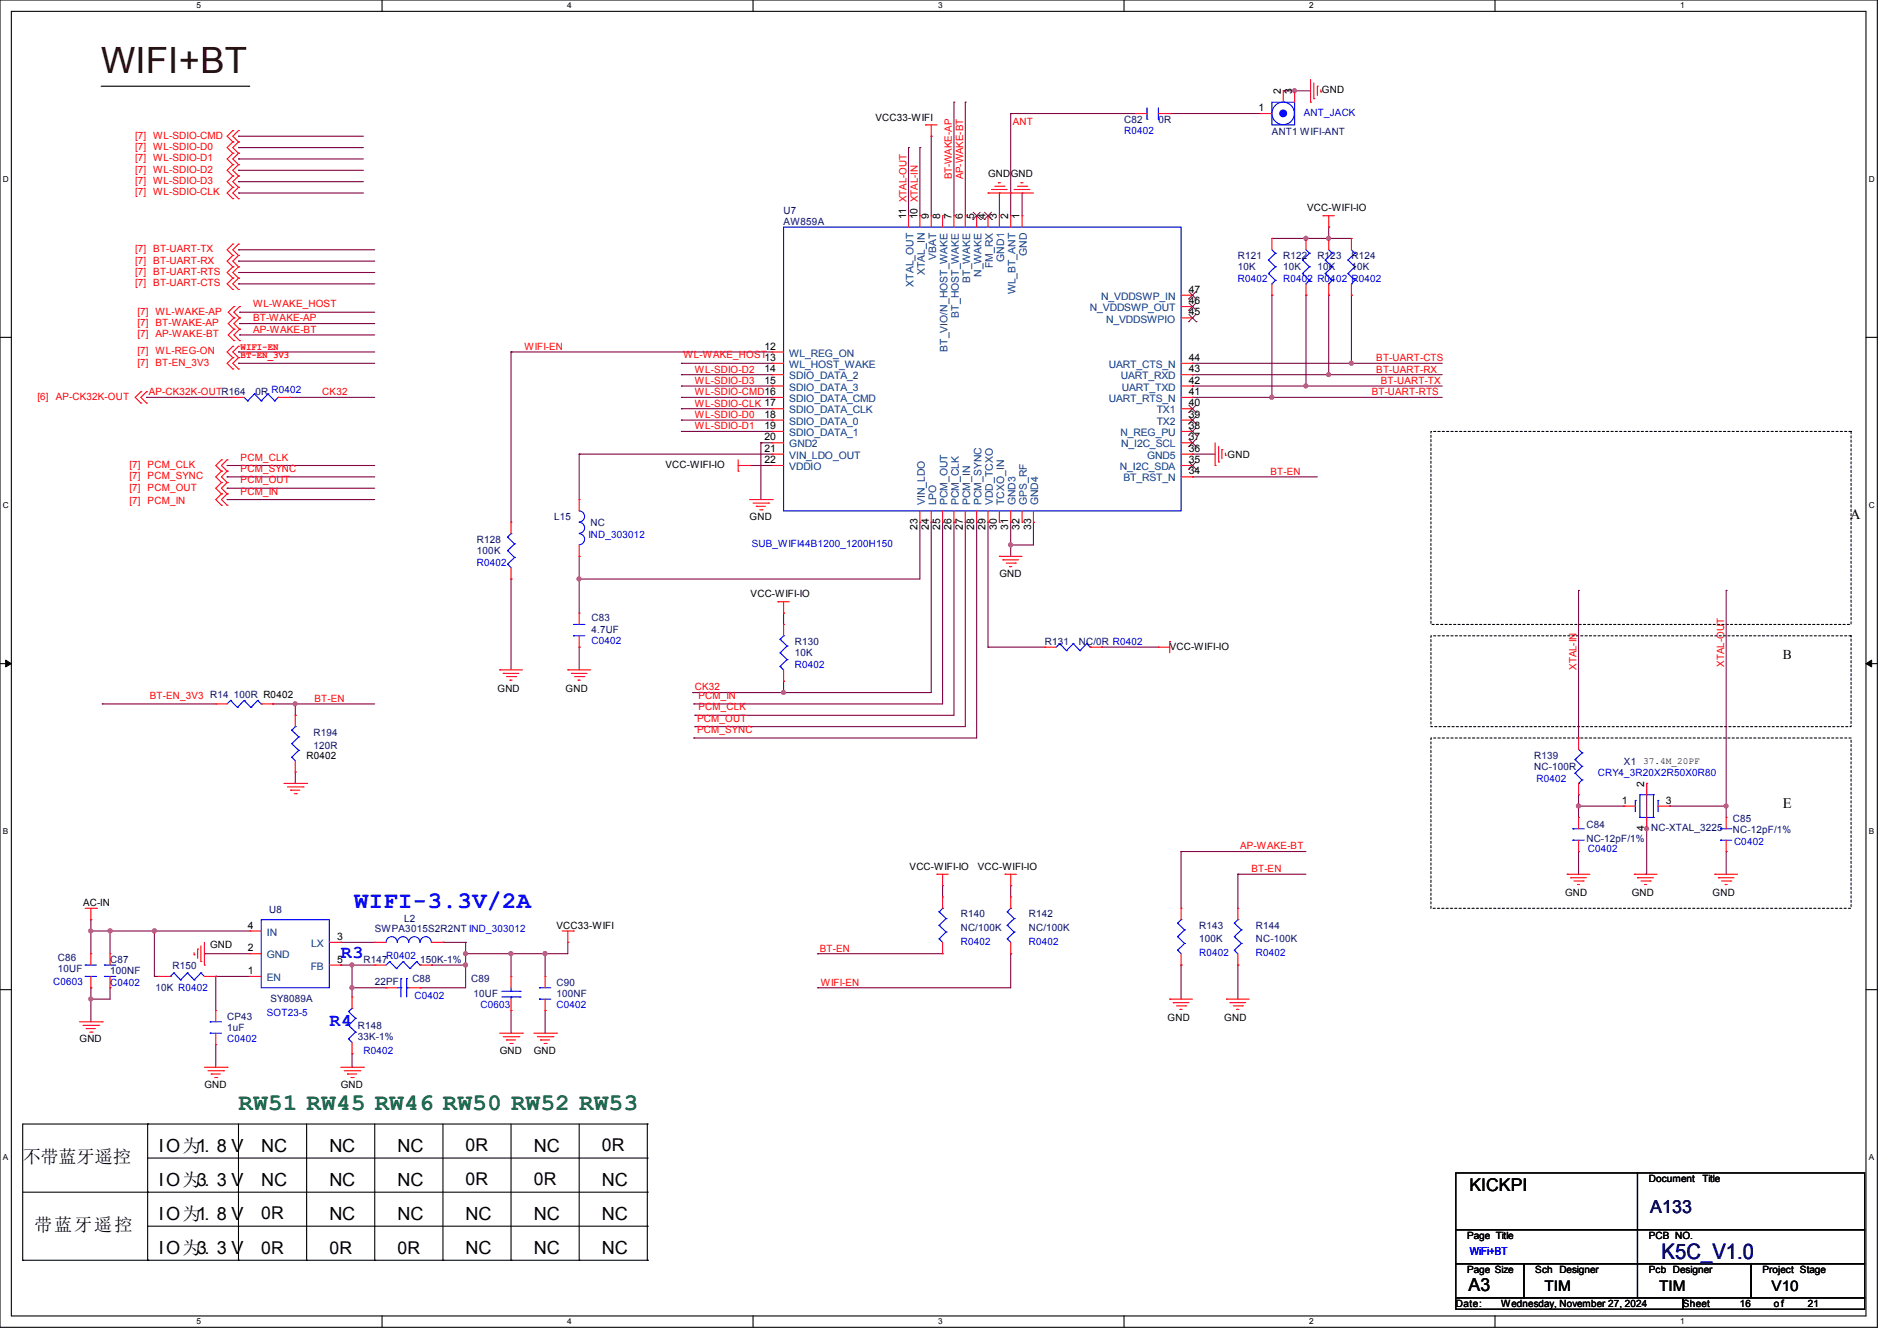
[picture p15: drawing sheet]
<svg xmlns="http://www.w3.org/2000/svg" width="297mm" height="210mm" viewBox="0 0 297 210" stroke-linecap="round" stroke-linejoin="round" font-family="sans-serif">
<defs><g id="words">
<text font-size="5.7" fill="#400000" x="15.8" y="11.5">WIFI+BT</text>
<text font-size="3.7" fill="#00f" x="55.5" y="142.2">WIFI-3.3V/2A</text>
<text font-size="3.7" fill="#008000" x="37.3" y="173.9">RW51 RW45 RW46 RW50 RW52 RW53</text>
<text font-size="3.3" fill="#0000a0" x="260.1" y="197.1">K5C_V1.0</text>
<g font-size="2.8" fill="#00f">
<text x="53.3" y="149.9">R3</text>
<text x="51.6" y="160.6">R4</text>
</g>
<g font-size="2.8">
<text x="3.6" y="182.1">不带蓝牙遥控</text>
<text x="24.9" y="185.7">IO为3. 3 V</text>
<text x="24.9" y="180.3">IO为1. 8 V</text>
<text x="40.9" y="185.7">NC</text>
<text x="40.9" y="180.3">NC</text>
<text x="51.6" y="180.3">NC</text>
<text x="51.6" y="185.7">NC</text>
<text x="62.2" y="185.7">NC</text>
<text x="62.2" y="180.3">NC</text>
<text x="72.9" y="185.6">0R</text>
<text x="72.9" y="180.3">0R</text>
<text x="83.6" y="185.6">0R</text>
<text x="83.6" y="180.3">NC</text>
<text x="94.2" y="180.3">0R</text>
<text x="94.2" y="185.7">NC</text>
<text x="24.9" y="191">IO为1. 8 V</text>
<text x="40.9" y="191">0R</text>
<text x="51.6" y="191">NC</text>
<text x="62.2" y="191">NC</text>
<text x="72.9" y="191">NC</text>
<text x="83.6" y="191">NC</text>
<text x="94.2" y="191">NC</text>
<text x="230.1" y="186.5">KICKPI</text>
<text x="5.3" y="192.8">带蓝牙遥控</text>
<text x="24.9" y="196.3">IO为3. 3 V</text>
<text x="40.9" y="196.3">0R</text>
<text x="51.6" y="196.3">0R</text>
<text x="62.2" y="196.3">0R</text>
<text x="72.9" y="196.3">NC</text>
<text x="83.6" y="196.3">NC</text>
<text x="94.2" y="196.3">NC</text>
<text x="229.9" y="202.2">A3</text>
</g>
<text font-size="2.8" fill="#000080" x="258.4" y="189.9">A133</text>
<g font-size="2.3">
<text x="279.1" y="126.5">E</text>
<text x="241.8" y="202.1">TIM</text>
<text x="259.8" y="202.1">TIM</text>
<text x="277.4" y="202.1">V10</text>
</g>
<text font-size="2.2" x="289.6" y="81.3">A</text>
<text font-size="2.1" x="279.1" y="103.3">B</text>
<text font-size="1.7" fill="#00f" x="230.1" y="196.5">WiFi+BT</text>
<g font-size="1.6">
<text x="197" y="17.4">1</text>
<text x="200.5" y="14.8" transform="rotate(-90 200.5 14.8)">2</text>
<text x="202.3" y="14.8" transform="rotate(-90 202.3 14.8)">3</text>
<text x="207" y="14.6">GND</text>
<text x="137.1" y="18.9">VCC33-WIFI</text>
<text x="154.7" y="27.8">GND</text>
<text x="158.2" y="27.8">GND</text>
<text x="141.9" y="34.3" transform="rotate(-90 141.9 34.3)">11 XTAL-OUT</text>
<text x="143.6" y="34.3" transform="rotate(-90 143.6 34.3)">10 XTAL-IN</text>
<text x="145.4" y="34.3" transform="rotate(-90 145.4 34.3)">9</text>
<text x="147.2" y="34.3" transform="rotate(-90 147.2 34.3)">8</text>
<text x="149" y="34.3" transform="rotate(-90 149 34.3)">7</text>
<text x="150.7" y="34.3" transform="rotate(-90 150.7 34.3)">6</text>
<text x="152.5" y="34.3" transform="rotate(-90 152.5 34.3)">5</text>
<text x="154.3" y="34.3" transform="rotate(-90 154.3 34.3)">4</text>
<text x="156.1" y="34.3" transform="rotate(-90 156.1 34.3)">3</text>
<text x="157.9" y="34.3" transform="rotate(-90 157.9 34.3)">2</text>
<text x="159.6" y="34.3" transform="rotate(-90 159.6 34.3)">1</text>
<text x="204.6" y="33.1">VCC-WIFI-IO</text>
<text x="186.1" y="47.6">46</text>
<text x="186.1" y="45.8">47</text>
<text x="186.1" y="49.4">45</text>
<text x="119.7" y="58.3">14</text>
<text x="119.7" y="54.7">12</text>
<text x="186.1" y="58.3">43</text>
<text x="186.1" y="56.5">44</text>
<text x="119.7" y="65.4">18</text>
<text x="119.7" y="60.1">15</text>
<text x="186.1" y="65.4">39</text>
<text x="186.1" y="63.6">40</text>
<text x="186.1" y="60.1">42</text>
<text x="186.1" y="61.8">41</text>
<text x="119.7" y="67.2">19</text>
<text x="119.7" y="69">20</text>
<text x="119.7" y="70.7">21</text>
<text x="186.1" y="69">37</text>
<text x="186.1" y="67.2">38</text>
<text x="186.1" y="70.7">36</text>
<text x="192.2" y="71.7">GND</text>
<text x="104.2" y="73.3">VCC-WIFI-IO</text>
<text x="119.7" y="72.5">22</text>
<text x="186.1" y="72.5">35</text>
<text x="186.1" y="74.3">34</text>
<text x="117.3" y="81.4">GND</text>
<text x="143.6" y="83" transform="rotate(-90 143.6 83)">23</text>
<text x="145.4" y="83" transform="rotate(-90 145.4 83)">24</text>
<text x="147.2" y="83" transform="rotate(-90 147.2 83)">25</text>
<text x="149" y="83" transform="rotate(-90 149 83)">26</text>
<text x="150.7" y="83" transform="rotate(-90 150.7 83)">27</text>
<text x="152.5" y="83" transform="rotate(-90 152.5 83)">28</text>
<text x="154.3" y="83" transform="rotate(-90 154.3 83)">29</text>
<text x="156.1" y="83" transform="rotate(-90 156.1 83)">30</text>
<text x="157.9" y="83" transform="rotate(-90 157.9 83)">31</text>
<text x="159.6" y="83" transform="rotate(-90 159.6 83)">32</text>
<text x="161.4" y="83" transform="rotate(-90 161.4 83)">33</text>
<text x="117.5" y="93.6">VCC-WIFI-IO</text>
<text x="156.5" y="90.3">GND</text>
<text x="183.1" y="101.7">VCC-WIFI-IO</text>
<text x="77.9" y="108.3">GND</text>
<text x="88.6" y="108.3">GND</text>
<text x="48" y="118.8">R0402</text>
<text x="253.9" y="125.9">1</text>
<text x="257.4" y="123.2" transform="rotate(-90 257.4 123.2)">2</text>
<text x="260.8" y="125.9">3</text>
<text x="257.4" y="130.1" transform="rotate(-90 257.4 130.1)">4</text>
<text x="142.4" y="136.2">VCC-WIFI-IO</text>
<text x="153.1" y="136.2">VCC-WIFI-IO</text>
<text x="13" y="141.9">AC-IN</text>
<text x="245" y="140.3">GND</text>
<text x="255.5" y="140.3">GND</text>
<text x="268.1" y="140.3">GND</text>
<text x="32.9" y="148.5">GND</text>
<text x="38.8" y="149">2</text>
<text x="38.8" y="145.4">4</text>
<text x="52.8" y="147.2">3</text>
<text x="87.1" y="145.5">VCC33-WIFI</text>
<text x="38.8" y="152.5">1</text>
<text x="52.8" y="150.7">5</text>
<text x="182.8" y="159.9">GND</text>
<text x="191.7" y="159.9">GND</text>
<text x="12.4" y="163.2">GND</text>
<text x="78.2" y="165">GND</text>
<text x="83.6" y="165">GND</text>
<text x="32" y="170.3">GND</text>
<text x="53.3" y="170.3">GND</text>
<text x="258.1" y="185.1">Document</text>
<text x="266.5" y="185.1">Title</text>
<text x="229.7" y="194">Page Title</text>
<text x="258.1" y="194">PCB NO.</text>
<text x="229.7" y="199.3">Page Size</text>
<text x="240.4" y="199.3">Sch Designer</text>
<text x="258.1" y="199.3">Pcb Designer</text>
<text x="275.9" y="199.3">Project Stage</text>
<text x="227.9" y="204.7">Date:</text>
<text x="235" y="204.7">Wednesday, November 27, 2024</text>
<text x="263.5" y="204.7">Sheet</text>
<text x="272.4" y="204.7">16</text>
<text x="277.7" y="204.7">o f</text>
<text x="283" y="204.7">21</text>
</g>
<g font-size="1.6" fill="#f00">
<text x="21.2" y="23.5">[7] WL-SDIO-D0</text>
<text x="21.2" y="21.7">[7] WL-SDIO-CMD</text>
<text x="158.6" y="19.6">ANT</text>
<text x="21.2" y="27.1">[7] WL-SDIO-D2</text>
<text x="21.2" y="25.3">[7] WL-SDIO-D1</text>
<text x="21.2" y="28.8">[7] WL-SDIO-D3</text>
<text x="149" y="28.1" transform="rotate(-90 149 28.1)">BT-WAKE-AP</text>
<text x="150.8" y="28.1" transform="rotate(-90 150.8 28.1)">AP-WAKE-BT</text>
<text x="21.2" y="30.6">[7] WL-SDIO-CLK</text>
<text x="21.2" y="41.3">[7] BT-UART-RX</text>
<text x="21.2" y="39.5">[7] BT-UART-TX</text>
<text x="21.2" y="43.1">[7] BT-UART-RTS</text>
<text x="21.2" y="44.8">[7] BT-UART-CTS</text>
<text x="21.5" y="52.8">[7] AP-WAKE-BT</text>
<text x="21.5" y="51.1">[7] BT-WAKE-AP</text>
<text x="21.5" y="49.3">[7] WL-WAKE-AP</text>
<text x="39.6" y="52.1">AP-WAKE-BT</text>
<text x="39.6" y="50.3">BT-WAKE-AP</text>
<text x="39.6" y="48.1">WL-WAKE_HOST</text>
<text x="21.5" y="55.5">[7]</text>
<text x="21.5" y="57.3">[7]</text>
<text x="24.3" y="55.5">WL-REG-ON</text>
<text x="24.3" y="57.3">BT-EN_3V3</text>
<text x="37.7" y="54.8">WIFI-EN</text>
<text x="37.7" y="56.1">BT-EN_3V3</text>
<text x="82.1" y="54.8">WIFI-EN</text>
<text x="107" y="56.1">WL-WAKE_HOST13</text>
<text x="108.8" y="58.3">WL-SDIO-D2</text>
<text x="215.5" y="58.3">BT-UART-RX</text>
<text x="215.5" y="56.6">BT-UART-CTS</text>
<text x="5.9" y="62.6">[6]</text>
<text x="8.7" y="62.6">AP-CK32K-OUT</text>
<text x="23.3" y="61.9">AP-CK32K-OUTR164</text>
<text x="50.5" y="61.9">CK32</text>
<text x="108.8" y="63.7">WL-SDIO-CLK 17</text>
<text x="108.8" y="65.4">WL-SDIO-D0</text>
<text x="108.8" y="60.1">WL-SDIO-D3</text>
<text x="108.8" y="61.9">WL-SDIO-CMD16</text>
<text x="214.8" y="61.9">BT-UART-RTS</text>
<text x="216.2" y="60.1">BT-UART-TX</text>
<text x="108.8" y="67.2">WL-SDIO-D1</text>
<text x="20.3" y="73.3">[7]</text>
<text x="20.3" y="75.1">[7]</text>
<text x="20.3" y="76.8">[7]</text>
<text x="23.1" y="73.3">PCM_CLK</text>
<text x="23.1" y="75.1">PCM_SYNC</text>
<text x="23.1" y="76.8">PCM_OUT</text>
<text x="37.7" y="72.1">PCM_CLK</text>
<text x="37.7" y="73.9">PCM_SYNC</text>
<text x="37.7" y="75.7">PCM_OUT</text>
<text x="37.7" y="77.5">PCM_IN</text>
<text x="198.9" y="74.3">BT-EN</text>
<text x="20.3" y="79">[7]</text>
<text x="23.1" y="79">PCM_IN</text>
<text x="269.9" y="97.8" transform="rotate(-90 269.9 97.8)">T</text>
<text x="246.8" y="104.9" transform="rotate(-90 246.8 104.9)">XTAL-IN</text>
<text x="269.9" y="104.4" transform="rotate(-90 269.9 104.4)">XTAL-OU</text>
<text x="23.5" y="109.5">BT-EN_3V3 R14</text>
<text x="49.2" y="109.9">BT-EN</text>
<text x="108.8" y="108.1">CK32</text>
<text x="109.1" y="113">PCM_OUT</text>
<text x="109.3" y="109.5">PCM_IN</text>
<text x="109.3" y="111.3">PCM_CLK</text>
<text x="109.1" y="114.8">PCM_SYNC</text>
<text x="194.1" y="133">AP-WAKE-BT</text>
<text x="195.9" y="136.6">BT-EN</text>
<text x="128.4" y="149">BT-EN</text>
<text x="128.5" y="154.3">WIFI-EN</text>
</g>
<g font-size="1.6" fill="#000080">
<text x="176" y="19.2">C82</text>
<text x="181.4" y="19.2">0R</text>
<text x="199.1" y="21.2">ANT1 WIFI-ANT</text>
<text x="122.7" y="33.4">U7</text>
<text x="122.7" y="35.2">AW859A</text>
<text x="193.8" y="40.6">R121</text>
<text x="200.9" y="40.6">R122</text>
<text x="206.2" y="40.6">R123</text>
<text x="211.6" y="40.6">R124</text>
<text x="193.8" y="42.3">10K</text>
<text x="200.9" y="42.3">10K</text>
<text x="206.2" y="42.3">10K</text>
<text x="211.6" y="42.3">10K</text>
<text x="40" y="61.9">0R R0402</text>
<text x="86.8" y="81.4">L15</text>
<text x="92.5" y="82.3">NC</text>
<text x="74.7" y="85">R128</text>
<text x="74.7" y="86.8">100K</text>
<text x="92.6" y="97.3">C83</text>
<text x="92.6" y="99.1">4.7UF</text>
<text x="124.5" y="101">R130</text>
<text x="163.6" y="101">R131</text>
<text x="168.9" y="101">NC/0R R0402</text>
<text x="124.5" y="102.8">10K</text>
<text x="36.6" y="109.3">100R R0402</text>
<text x="49.1" y="115.2">R194</text>
<text x="49.1" y="117.3">120R</text>
<text x="240.2" y="118.8">R139</text>
<text x="254.3" y="119.8">X1</text>
<text x="240.2" y="120.6">NC-100R</text>
<text x="248.4" y="129.6">C84</text>
<text x="248.4" y="131.8">NC-12pF/1%</text>
<text x="258.5" y="130.2">NC-XTAL_3225</text>
<text x="271.3" y="128.7">C85</text>
<text x="271.3" y="130.5">NC-12pF/1%</text>
<text x="42.1" y="143">U8</text>
<text x="150.4" y="143.7">R140</text>
<text x="161.1" y="143.7">R142</text>
<text x="58.7" y="146">SWPA3015S2R2NT IND_303012</text>
<text x="63.3" y="144.4">L2</text>
<text x="150.4" y="145.8">NC/100K</text>
<text x="161.1" y="145.8">NC/100K</text>
<text x="187.7" y="145.5">R143</text>
<text x="187.7" y="147.6">100K</text>
<text x="196.6" y="145.5">R144</text>
<text x="196.6" y="147.6">NC-100K</text>
<text x="9.1" y="150.5">C86</text>
<text x="9.1" y="152.2">10UF</text>
<text x="17.2" y="150.8">C87</text>
<text x="17.2" y="152.6">100NF</text>
<text x="24.3" y="155.2">10K R0402</text>
<text x="27" y="151.7">R150</text>
<text x="56.9" y="150.8">R147</text>
<text x="58.7" y="154.2">22PF</text>
<text x="64.6" y="153.8">C88</text>
<text x="65.8" y="150.8">150K-1%</text>
<text x="73.8" y="153.8">C89</text>
<text x="87.1" y="154.3">C90</text>
<text x="35.6" y="159.7">CP43</text>
<text x="35.6" y="161.5">1uF</text>
<text x="42.3" y="156.8">SY8089A</text>
<text x="56" y="161.1">R148</text>
<text x="74.1" y="156.1">10UF</text>
<text x="87.1" y="156.1">100NF</text>
<text x="56" y="162.9">33K-1%</text>
</g>
<g font-size="1.6" fill="#00f">
<text x="176" y="21">R0402</text>
<text x="204.1" y="18.2">ANT_JACK</text>
<text x="193.8" y="44.1">R0402</text>
<text x="200.9" y="44.1">R0402 R0402 R0402</text>
<text x="74.7" y="88.6">R0402</text>
<text x="92.1" y="84.3">IND_303012</text>
<text x="117.7" y="85.7">SUB_WIFI44B1200_1200H150</text>
<text x="92.6" y="100.8">C0402</text>
<text x="124.5" y="104.6">R0402</text>
<text x="240.6" y="122.5">R0402</text>
<text x="250.1" y="121.5">CRY4_3R20X2R50X0R80</text>
<text x="248.6" y="133.3">C0402</text>
<text x="271.5" y="132.3">C0402</text>
<text x="150.4" y="148">R0402</text>
<text x="161.1" y="148">R0402</text>
<text x="187.7" y="149.7">R0402</text>
<text x="196.6" y="149.7">R0402</text>
<text x="8.3" y="154.2">C0603</text>
<text x="17.2" y="154.3">C0402</text>
<text x="60.5" y="150.2">R0402</text>
<text x="41.8" y="159.1">SOT23-5</text>
<text x="64.9" y="156.5">C0402</text>
<text x="75.2" y="157.9">C0603</text>
<text x="87.1" y="157.9">C0402</text>
<text x="35.6" y="163.2">C0402</text>
<text x="56.9" y="165">R0402</text>
</g>
<g font-size="1.6" fill="#004080">
<text x="146.6" y="40.8" transform="rotate(-90 146.6 40.8)">VBAT</text>
<text x="155.4" y="42" transform="rotate(-90 155.4 42)">FM_RX</text>
<text x="157.2" y="41" transform="rotate(-90 157.2 41)">GND1</text>
<text x="160.8" y="40.1" transform="rotate(-90 160.8 40.1)">GND</text>
<text x="143" y="44.9" transform="rotate(-90 143 44.9)">XTAL_OUT</text>
<text x="144.8" y="43.1" transform="rotate(-90 144.8 43.1)">XTAL_IN</text>
<text x="151.9" y="44.3" transform="rotate(-90 151.9 44.3)">BT_WAKE</text>
<text x="153.7" y="43.3" transform="rotate(-90 153.7 43.3)">N_WAKE</text>
<text x="159" y="46.1" transform="rotate(-90 159 46.1)">WL_BT_ANT</text>
<text x="172.4" y="46.9">N_VDDSWP_IN</text>
<text x="150.1" y="49.7" transform="rotate(-90 150.1 49.7)">BT_HOST_WAKE</text>
<text x="170.6" y="48.7">N_VDDSWP_OUT</text>
<text x="173.2" y="50.5">N_VDDSWPIO</text>
<text x="123.6" y="57.6">WL_HOST_WAKE</text>
<text x="123.6" y="59.4">SDIO_DATA_2</text>
<text x="123.6" y="55.8">WL_REG_ON</text>
<text x="148.3" y="55.1" transform="rotate(-90 148.3 55.1)">BT_VIO/N_HOST_WAKE</text>
<text x="173.6" y="57.6">UART_CTS_N</text>
<text x="175.5" y="59.4">UART_RXD</text>
<text x="123.6" y="64.7">SDIO_DATA_CLK</text>
<text x="123.6" y="62.9">SDIO_DATA_CMD</text>
<text x="123.6" y="61.2">SDIO_DATA_3</text>
<text x="173.6" y="62.9">UART_RTS_N</text>
<text x="175.6" y="61.2">UART_TXD</text>
<text x="181.1" y="64.7">TX1</text>
<text x="123.6" y="66.5">SDIO_DATA_0</text>
<text x="123.6" y="68.3">SDIO_DATA_1</text>
<text x="123.6" y="70.1">GND2</text>
<text x="123.6" y="71.8">VIN_LDO_OUT</text>
<text x="175.4" y="68.3">N_REG_PU</text>
<text x="175.5" y="70.1">N_I2C_SCL</text>
<text x="179.6" y="71.8">GND5</text>
<text x="181.1" y="66.5">TX2</text>
<text x="123.6" y="73.6">VDDIO</text>
<text x="175.3" y="73.6">N_I2C_SDA</text>
<text x="175.9" y="75.4">BT_RST_N</text>
<text x="144.8" y="79.1" transform="rotate(-90 144.8 79.1)">VIN_LDO</text>
<text x="146.6" y="79.1" transform="rotate(-90 146.6 79.1)">LPO</text>
<text x="148.3" y="79.1" transform="rotate(-90 148.3 79.1)">PCM_OUT</text>
<text x="150.1" y="79.1" transform="rotate(-90 150.1 79.1)">PCM_CLK</text>
<text x="151.9" y="79.1" transform="rotate(-90 151.9 79.1)">PCM_IN</text>
<text x="153.7" y="79.1" transform="rotate(-90 153.7 79.1)">PCM_SYNC</text>
<text x="155.4" y="79.1" transform="rotate(-90 155.4 79.1)">VDD_TCXO</text>
<text x="157.2" y="79.1" transform="rotate(-90 157.2 79.1)">TCXO_IN</text>
<text x="159" y="79.1" transform="rotate(-90 159 79.1)">GND3</text>
<text x="160.8" y="79.1" transform="rotate(-90 160.8 79.1)">GPS_RF</text>
<text x="162.6" y="79.1" transform="rotate(-90 162.6 79.1)">GND4</text>
<text x="41.8" y="146.5">IN</text>
<text x="48.7" y="148.3">LX</text>
<text x="41.8" y="153.6">EN</text>
<text x="41.8" y="150.1">GND</text>
<text x="48.6" y="151.8">FB</text>
</g>
<text font-size="1.5" x="257.3" y="119.6">37.4M_20PF</text>
<g font-size="1.3">
<text x="30.8" y="1.3">5</text>
<text x="88.8" y="1.3">4</text>
<text x="146.9" y="1.3">3</text>
<text x="205" y="1.3">2</text>
<text x="263.1" y="1.3">1</text>
<text x=".5" y="28.4">D</text>
<text x="292.6" y="28.4">D</text>
<text x=".5" y="79.5">C</text>
<text x="292.6" y="79.5">C</text>
<text x=".5" y="130.6">B</text>
<text x="292.6" y="130.6">B</text>
<text x=".5" y="181.7">A</text>
<text x="292.6" y="181.7">A</text>
<text x="30.8" y="207.4">5</text>
<text x="88.8" y="207.4">4</text>
<text x="146.9" y="207.4">3</text>
<text x="205" y="207.4">2</text>
<text x="263.1" y="207.4">1</text>
</g>
</g></defs>
<g fill="none" stroke="#000" stroke-width=".17">
<path d="M0 0h293.9v207.9h-293.9zM1.8 1.8h290.3v204.3h-290.3zM15.8 13.5h23.1M38.9 13.5h.1M59.8 0v1.8M117.9 0v1.8M176 0v1.8M234.1 0v1.8M0 52.8h1.8M292.1 52.8h1.8M0 103.9h1.8M292.1 103.9h1.8"/>
<path d="M0 155h1.8M292.1 155h1.8M23.1 176h.1M23.1 176v21.4M37.3 176v21.4M48 176v21.4M58.7 176v21.4M69.3 176v21.4M80 176v21.4M90.7 176v21.4M101.3 176h.1M101.3 176h-97.7v21.4"/>
<path d="M101.3 176v21.4M3.6 197.4h.1M3.6 186.7h97.7M3.6 197.4h97.7M23.1 197.4h.1M23.1 186.7h.1M23.1 192h78.2M23.1 181.4h78.2M37.3 197.4h.1M48 197.4h.1M58.7 197.4h.1M69.3 197.4h.1"/>
<path d="M80 197.4h.1M90.7 197.4h.1M101.3 192h.1M101.3 197.4h.1M101.3 181.4h.1M101.3 186.7h.1M59.8 206.1v1.8M117.9 206.1v1.8M176 206.1v1.8M234.1 206.1v1.8"/>
</g>
<path d="M.9 103.4l.9 .5-.9 .5zM292.1 103.9l.9-.5v1z" fill="#000"/>
<path d="M.9 103.4l.9 .5-.9 .5zM292.1 103.9l.9-.5v1z" fill="none" stroke="#000" stroke-width=".16"/>
<path d="M224 67.6h65.8v30.2h-65.8zM224 99.6h65.8v14.2h-65.8zM224 115.6h65.8v26.6h-65.8z" fill="none" stroke="#000" stroke-width=".17" stroke-dasharray=".3 .3"/>
<g fill="none" stroke="#800040" stroke-width=".17">
<path d="M200.9 14.2h.1M200.9 14.2h1.8M186.7 74.7h.1M186.7 74.7h19.5M55.1 151.1h.1M55.1 151.1h3.6M69.3 147.6h.1M69.3 147.6h3.6M80 149.4h.1M80 158.2h.1M80 149.4v3.5M80 158.2v3.6"/>
<path d="M85.3 158.2h.1M85.3 149.4h.1M85.3 158.2v3.6M85.3 149.4h3.6"/>
</g>
<circle cx="55.1" cy="151.1" r=".32" fill="#f0f"/>
<circle cx="55.1" cy="151.1" r=".32" fill="none" stroke="#f0f" stroke-width=".17"/>
<path d="M67.6 151.1h.1M67.6 151.1h5.3M72.9 147.6h.1M72.9 147.6v1.8M80 149.4h.1M80 149.4h5.3M55.1 165h.1M55.1 165v2.1" fill="none" stroke="#800040" stroke-width=".17"/>
<circle cx="85.3" cy="149.3" r=".32" fill="#f0f"/>
<circle cx="85.3" cy="149.3" r=".32" fill="none" stroke="#f0f" stroke-width=".17"/>
<path d="M37.3 55.1h.1M37.3 55.1h21.4M53.3 151.1h.1M53.3 151.1h1.8M55.1 154.7h.1M55.1 154.7h5.4" fill="none" stroke="#800040" stroke-width=".17"/>
<circle cx="55.1" cy="154.7" r=".32" fill="#f0f"/>
<circle cx="55.1" cy="154.7" r=".32" fill="none" stroke="#f0f" stroke-width=".17"/>
<path d="M14.2 156.5h.1M14.2 156.5v3.5M65.8 154.7h.1M72.9 151.1h.1M72.9 151.1v3.6h-7.1" fill="none" stroke="#800040" stroke-width=".17"/>
<circle cx="14.2" cy="156.4" r=".32" fill="#f0f"/>
<circle cx="14.2" cy="156.4" r=".32" fill="none" stroke="#f0f" stroke-width=".17"/>
<g fill="none" stroke="#800040" stroke-width=".17">
<path d="M158.2 81.8h.1M158.2 81.8v3.5M270.3 92.5h.1M270.3 92.5v33.7M14.2 145.8h.1M14.2 154.7h.1M14.2 145.8v3.6M14.2 154.7v1.8M17.2 154.7h.1M17.2 154.7v1.8M32 149.4h.1M32 149.4h7.1"/>
<path d="M53.3 147.6h.1M53.3 147.6h5.4"/>
</g>
<circle cx="270.2" cy="126.2" r=".32" fill="#f0f"/>
<circle cx="270.2" cy="126.2" r=".32" fill="none" stroke="#f0f" stroke-width=".17"/>
<g fill="none" stroke="#800040" stroke-width=".17">
<path d="M247.1 92.5h.1M247.1 92.5v23.1M247.1 133.3h.1M247.1 126.2h.1M247.1 124.5h.1M247.1 124.5v3.5M247.1 133.3v3.6M247.1 126.2h7.2M257.6 136.9h.1M257.6 136.9h.2M261.4 126.2h.1M261.4 126.2h8.9"/>
<path d="M270.3 126.2h.1M270.3 133.3h.1M270.3 126.2v1.8M270.3 133.3v3.6"/>
</g>
<circle cx="247.1" cy="126.2" r=".32" fill="#f0f"/>
<circle cx="247.1" cy="126.2" r=".32" fill="none" stroke="#f0f" stroke-width=".17"/>
<g fill="none" stroke="#800040" stroke-width=".17">
<path d="M142.2 23.1h.1M142.2 23.1v10.7M144 23.1h.1M144 23.1v10.7M80 55.1h.1M80 55.1v26.7M90.7 71.1h.1M90.7 71.1v7.1M90.7 71.1h30.2M117.3 72.9h.1M117.3 72.9h3.6M80 90.7h.1"/>
<path d="M80 90.7v14.2M90.7 90.7h.1M90.7 90.7v5.3M122.7 96h.1M122.7 96v1.8M145.8 81.8h.1M145.8 81.8v26.7M154.7 81.8h.1M154.7 81.8v19.5M90.7 101.3h.1M90.7 101.3v3.6M108.5 108.5h.1"/>
<path d="M122.7 106.7h.1M122.7 106.7v1.8h-14.2M154.7 101.3h.1M154.7 101.3h8.9M172.5 101.3h.1M172.5 101.3h8.9M147.6 138.7h.1M147.6 138.7v1.8M158.2 138.7h.1M158.2 138.7v1.8M128 149.4h.1M128 154.7h.1"/>
<path d="M128 149.4h19.6M158.2 149.4h.1M158.2 149.4v5.3h-30.2"/>
</g>
<circle cx="122.7" cy="108.4" r=".32" fill="#f0f"/>
<circle cx="122.7" cy="108.4" r=".32" fill="none" stroke="#f0f" stroke-width=".17"/>
<path d="M158.2 17.8h.1M158.2 17.8h19.6M80 55.1h.1M80 55.1h40.9M90.7 90.7h.1M144 81.8h.1M144 81.8v8.9h-53.3M122.7 108.5h.1M122.7 108.5h23.1" fill="none" stroke="#800040" stroke-width=".17"/>
<circle cx="90.7" cy="90.7" r=".32" fill="#f0f"/>
<circle cx="90.7" cy="90.7" r=".32" fill="none" stroke="#f0f" stroke-width=".17"/>
<g fill="none" stroke="#800040" stroke-width=".17">
<path d="M183.1 17.8h.1M183.1 17.8h14.3M204.5 60.5h.1M204.5 60.5h21.3M90.7 87.1h.1M90.7 87.1v3.6M184.9 133.3h.1M184.9 133.3v8.9M184.9 133.3h19.6M193.8 136.9h.1M193.8 136.9v5.3M193.8 136.9h10.7"/>
<path d="M184.9 151.1h.1M184.9 151.1v5.4M193.8 151.1h.1M193.8 151.1v5.4"/>
</g>
<circle cx="204.4" cy="60.4" r=".32" fill="#f0f"/>
<circle cx="204.4" cy="60.4" r=".32" fill="none" stroke="#f0f" stroke-width=".17"/>
<path d="M208 58.7h.1M208 58.7h17.8" fill="none" stroke="#800040" stroke-width=".17"/>
<circle cx="208" cy="58.7" r=".32" fill="#f0f"/>
<circle cx="208" cy="58.7" r=".32" fill="none" stroke="#f0f" stroke-width=".17"/>
<path d="M211.6 56.9h.1M211.6 56.9h14.2M199.1 62.2h.1M199.1 62.2h26.7" fill="none" stroke="#800040" stroke-width=".17"/>
<circle cx="199.1" cy="62.2" r=".32" fill="#f0f"/>
<circle cx="199.1" cy="62.2" r=".32" fill="none" stroke="#f0f" stroke-width=".17"/>
<path d="M199.1 37.3h.1M199.1 37.3h5.4M186.7 71.1h.1M186.7 71.1h3.5" fill="none" stroke="#800040" stroke-width=".17"/>
<circle cx="204.4" cy="37.3" r=".32" fill="#f0f"/>
<circle cx="204.4" cy="37.3" r=".32" fill="none" stroke="#f0f" stroke-width=".17"/>
<path d="M199.1 46.2h.1M199.1 46.2v16h-12.4M204.5 46.2h.1M204.5 46.2v14.3h-17.8M208 46.2h.1M208 46.2v12.5M211.6 46.2h.1M211.6 46.2v10.7M186.7 60.5h.1M186.7 62.2h.1" fill="none" stroke="#800040" stroke-width=".17"/>
<circle cx="211.6" cy="56.9" r=".32" fill="#f0f"/>
<circle cx="211.6" cy="56.9" r=".32" fill="none" stroke="#f0f" stroke-width=".17"/>
<path d="M208 37.3h.1M208 37.3h3.6M186.7 56.9h.1M186.7 58.7h.1M186.7 56.9h24.9M186.7 58.7h21.3" fill="none" stroke="#800040" stroke-width=".17"/>
<circle cx="208" cy="37.3" r=".32" fill="#f0f"/>
<circle cx="208" cy="37.3" r=".32" fill="none" stroke="#f0f" stroke-width=".17"/>
<g fill="none" stroke="#800040" stroke-width=".17">
<path d="M149.4 16h.1M149.4 16v17.8M151.1 16h.1M151.1 16v17.8M158.2 17.8h.1M158.2 17.8v16M202.7 14.2h.1M202.7 14.2h2.5M145.8 21.3h.1M145.8 21.3v12.5M156.5 30.2h.1M156.5 30.2v3.6"/>
<path d="M160 30.2h.1M160 30.2v3.6M204.5 37.3h.1M208 35.6h.1M208 35.6v1.7h-3.5M106.7 58.7h.1M106.7 56.9h.1M106.7 58.7h14.2M106.7 56.9h14.2M106.7 64h.1M106.7 65.8h.1M106.7 60.5h.1"/>
<path d="M106.7 67.6h.1M106.7 62.2h.1M106.7 64h14.2M106.7 65.8h14.2M106.7 60.5h14.2M106.7 67.6h14.2M106.7 62.2h14.2M119.1 69.3h.1M119.1 69.3h1.8M119.1 69.3v8.9M257.8 122.7h.1M257.8 122.7v7.1"/>
</g>
<circle cx="202.7" cy="14.2" r=".32" fill="#f0f"/>
<circle cx="202.7" cy="14.2" r=".32" fill="none" stroke="#f0f" stroke-width=".17"/>
<path d="M158.2 85.3h.1M158.2 85.3v1.8" fill="none" stroke="#800040" stroke-width=".17"/>
<circle cx="158.2" cy="85.3" r=".32" fill="#f0f"/>
<circle cx="158.2" cy="85.3" r=".32" fill="none" stroke="#f0f" stroke-width=".17"/>
<g fill="none" stroke="#800040" stroke-width=".17">
<path d="M37.3 39.1h.1M37.3 30.2h.1M37.3 21.3h.1M37.3 23.1h.1M37.3 24.9h.1M37.3 26.7h.1M37.3 28.4h.1M37.3 39.1h21.4M37.3 30.2h19.6M37.3 21.3h19.6M37.3 23.1h19.6M37.3 24.9h19.6"/>
<path d="M37.3 26.7h19.6M37.3 28.4h19.6M37.3 44.4h.1M37.3 42.7h.1M37.3 40.9h.1M37.3 44.4h21.4M37.3 42.7h21.4M37.3 40.9h21.4M37.5 52.5h.1M37.5 50.7h.1M37.5 48.9h.1M37.5 52.5h21.2"/>
<path d="M37.5 50.7h21.2M37.5 48.9h21.2M158.2 85.3h.1M161.8 81.8h.1M161.8 81.8v3.5h-3.6M14.2 156.5h.1M14.2 156.5h3M17.2 145.8h.1M17.2 145.8v3.6M17.2 145.8h7M55.1 151.1h.1M55.1 151.1v3.6"/>
</g>
<circle cx="17.2" cy="145.8" r=".33" fill="#f0f"/>
<circle cx="17.2" cy="145.8" r=".33" fill="none" stroke="#f0f" stroke-width=".17"/>
<path d="M55.1 154.7h.1M55.1 154.7v1.4M72.9 149.4h.1M72.9 149.4h7.1M85.3 149.4h.1M85.3 149.4v3.5M88.9 147.6h.1M88.9 147.6v1.8" fill="none" stroke="#800040" stroke-width=".17"/>
<circle cx="80" cy="149.3" r=".32" fill="#f0f"/>
<circle cx="80" cy="149.3" r=".32" fill="none" stroke="#f0f" stroke-width=".17"/>
<circle cx="72.9" cy="149.3" r=".32" fill="#f0f"/>
<circle cx="72.9" cy="149.3" r=".32" fill="none" stroke="#f0f" stroke-width=".17"/>
<path d="M72.9 149.4h.1M72.9 149.4v1.7" fill="none" stroke="#800040" stroke-width=".17"/>
<circle cx="72.9" cy="151.1" r=".32" fill="#f0f"/>
<circle cx="72.9" cy="151.1" r=".32" fill="none" stroke="#f0f" stroke-width=".17"/>
<path d="M257.8 129.8h.1M257.8 129.8v7.1M33.8 152.9h.1M33.8 152.9v5.3M33.8 152.9h5.3M33.8 163.6h.1M33.8 163.6v3.5" fill="none" stroke="#800040" stroke-width=".17"/>
<circle cx="257.8" cy="129.8" r=".32" fill="#f0f"/>
<circle cx="257.8" cy="129.8" r=".32" fill="none" stroke="#f0f" stroke-width=".17"/>
<path d="M22.9 62.2h.1M22.9 62.2h13.5M45.3 62.2h.1M45.3 62.2h13.4M24.2 145.8h.1M24.2 145.8v7.1M24.2 145.8h14.9" fill="none" stroke="#800040" stroke-width=".17"/>
<circle cx="24.2" cy="145.8" r=".33" fill="#f0f"/>
<circle cx="24.2" cy="145.8" r=".33" fill="none" stroke="#f0f" stroke-width=".17"/>
<g fill="none" stroke="#800040" stroke-width=".17">
<path d="M37.3 56.9h.1M37.3 56.9h21.4M35.6 72.9h.1M35.6 74.7h.1M35.6 76.5h.1M35.6 78.2h.1M35.6 72.9h23.1M35.6 74.7h23.1M35.6 76.5h23.1M35.6 78.2h23.1M147.6 81.8h.1M147.6 81.8v28.4h-39"/>
<path d="M149.4 81.8h.1M149.4 81.8v30.2h-40.6M151.1 81.8h.1M151.1 81.8v32h-42.3M152.9 81.8h.1M152.9 81.8v33.8h-44.3M16 110.2h.1M16 110.2h17.8M42.7 110.2h.1M42.7 110.2h16M46.2 110.2h.1M108.6 110.2h.1"/>
<path d="M108.6 115.6h.1M108.8 112h.1M108.8 113.8h.1M46.2 120.9h.1M46.2 120.9v1.8M24.2 152.9h.1M24.2 152.9h.7"/>
</g>
<circle cx="46.2" cy="110.2" r=".32" fill="#f0f"/>
<circle cx="46.2" cy="110.2" r=".32" fill="none" stroke="#f0f" stroke-width=".17"/>
<path d="M14.2 145.8h.1M14.2 144h.1M14.2 145.8h3M14.2 144v1.8" fill="none" stroke="#800040" stroke-width=".17"/>
<circle cx="14.2" cy="145.8" r=".32" fill="#f0f"/>
<circle cx="14.2" cy="145.8" r=".32" fill="none" stroke="#f0f" stroke-width=".17"/>
<path d="M46.2 112h.1M46.2 110.2v1.8" fill="none" stroke="#800040" stroke-width=".17"/>
<g fill="none" stroke="#f00" stroke-width=".17">
<path d="M144.9 19.6h.1M144.9 19.6h1.8M145.8 19.6v1.7M177.8 17.8h.1M177.8 17.8h1.8M181.4 17.8h1.7M183.1 17.8h.1M205.2 16h.1M205.2 12.4v3.6M205.7 15.5h.1M205.7 13v2.5M206.2 13.5h.1"/>
<path d="M206.2 13.5v1.4M206.8 14.4h.1M206.8 14.1v.3M36.4 31.1h.1M36.4 29.3h.1M36.4 27.6h.1M36.4 25.8h.1M36.4 24h.1M36.4 22.2h.1M36.4 20.4h.1M36.4 38.2h.1M36.4 29.3l-.8 .9 .8 .9"/>
<path d="M36.4 25.8l-.8 .9 .8 .9M36.4 22.2l-.8 .9 .8 .9M36.4 20.4l-.8 .9 .8 .9M36.4 24l-.8 .9 .8 .9M36.4 27.6l-.8 .8 .8 .9M36.4 38.2l-.8 .9 .8 .9M37.3 31.1h.1M37.3 29.3h.1M37.3 27.6h.1M37.3 25.8h.1M37.3 24h.1M37.3 22.2h.1"/>
<path d="M37.3 20.4h.1M37.3 38.2h.1M37.3 29.3l-.9 .9 .9 .9M37.3 25.8l-.9 .9 .9 .9M37.3 22.2l-.9 .9 .9 .9M37.3 20.4l-.9 .9 .9 .9M37.3 24l-.9 .9 .9 .9M37.3 27.6l-.9 .8 .9 .9M37.3 38.2l-.9 .9 .9 .9M142.2 33.8h.1M142.2 33.8v1.8M144 33.8h.1"/>
<path d="M144 33.8v1.8M145.8 21.3h.1M145.8 33.8h.1M145.8 33.8v1.8M147.6 33.8h.1M147.6 33.8v1.8M149.4 33.8h.1M149.4 33.8v1.8M151.1 33.8h.1M151.1 33.8v1.8M152.9 33.8h.1M152.9 33.8v1.8"/>
<path d="M154.7 30.2h.1M154.7 33.8h.1M154.7 30.2h7.1M154.7 33.8v1.8M155.2 29.7h.1M155.2 29.7h2.5M155.7 29.2h1.5M156.3 28.6h.1M156.3 28.6h.3M156.5 33.8h.1M156.5 33.8v1.8M157.2 29.2h.1"/>
<path d="M158.2 30.2h.1M158.2 33.8h.1M158.2 33.8v1.8M158.8 29.7h.1M158.8 29.7h2.4M159.3 29.2h1.4M159.9 28.6h.1M159.9 28.6h.3M160 33.8h.1M160 33.8v1.8M160.7 29.2h.1M207.1 33.8h.1"/>
<path d="M207.1 33.8h1.8M208 35.6h.1M208 33.8v1.8M36.4 54.2h.1M36.4 56h.1M36.4 41.8h.1M36.4 40h.1M36.4 43.6h.1M36.4 45.3h.1M36.4 57.8h.1M36.4 54.2l-.8 .9 .8 .9M36.4 40l-.8 .9 .8 .9"/>
<path d="M36.4 41.8l-.8 .9 .8 .9M36.4 43.6l-.8 .8 .8 .9M36.4 56l-.8 .9 .8 .9M36.6 53.3h.1M36.6 51.6h.1M36.6 49.8h.1M36.6 48h.1M36.6 51.6l-.9 .9 .9 .8M36.6 49.8l-.9 .9 .9 .9M36.6 48l-.9 .9 .9 .9M37.3 54.2h.1M37.3 56h.1"/>
<path d="M37.3 41.8h.1M37.3 40h.1M37.3 43.6h.1M37.3 45.3h.1M37.3 57.8h.1M37.3 54.2l-.9 .9 .9 .9M37.3 40l-.9 .9 .9 .9M37.3 41.8l-.9 .9 .9 .9M37.3 43.6l-.9 .8 .9 .9M37.3 56l-.9 .9 .9 .9M37.5 53.3h.1M37.5 51.6h.1"/>
<path d="M37.5 49.8h.1M37.5 48h.1M37.5 51.6l-.9 .9 .9 .8M37.5 49.8l-.9 .9 .9 .9M37.5 48l-.9 .9 .9 .9M120.9 56.9h.1M120.9 58.7h.1M120.9 55.1h.1M120.9 56.9h1.8M120.9 58.7h1.8M120.9 55.1h1.8M184.9 56.9h1.8"/>
<path d="M184.9 58.7h1.8M184.9 49.8h1.8M184.9 48h1.8M184.9 46.2h1.8M186.7 58.7h.1M186.7 56.9h.1M186.7 49.8h.1M186.7 48h.1M186.7 46.2h.1M22.1 61.3h.1M22.1 63.1h.1M22.1 61.3l-.9 .9 .9 .9"/>
<path d="M22.9 61.3h.1M22.9 63.1h.1M22.9 61.3l-.8 .9 .8 .9M34.7 77.3h.1M34.7 79.1h.1M34.7 72h.1M34.7 73.8h.1M34.7 75.6h.1M34.7 77.3l-.9 .9 .9 .9M34.7 72l-.9 .9 .9 .9M34.7 73.8l-.9 .9 .9 .9M34.7 75.6l-.9 .9 .9 .8"/>
<path d="M35.6 77.3h.1M35.6 79.1h.1M35.6 72h.1M35.6 73.8h.1M35.6 75.6h.1M35.6 77.3l-.9 .9 .9 .9M35.6 72l-.9 .9 .9 .9M35.6 73.8l-.9 .9 .9 .9M35.6 75.6l-.9 .9 .9 .8M36.4 62.2h.1M36.4 62.2h1.8M43.6 62.2h1.7"/>
<path d="M45.3 62.2h.1M90.7 78.2h.1M90.7 78.2v1.8M115.6 73.8h.1M115.6 72.9h1.7M115.6 72v1.8M117.3 72.9h.1M117.3 78.2h3.6M117.9 78.8h2.5M118.4 79.3h.1M118.4 79.3h1.4M119 79.8h.3"/>
<path d="M119.3 79.8h.1M120.4 78.8h.1M120.9 78.2h.1M120.9 72.9h.1M120.9 65.8h.1M120.9 64h.1M120.9 62.2h.1M120.9 67.6h.1M120.9 60.5h.1M120.9 69.3h.1M120.9 71.1h.1M120.9 72.9h1.8"/>
<path d="M120.9 62.2h1.8M120.9 69.3h1.8M120.9 65.8h1.8M120.9 67.6h1.8M120.9 71.1h1.8M120.9 64h1.8M120.9 60.5h1.8M184.9 72.9h1.8M184.9 62.2h1.8M184.9 69.3h1.8M184.9 65.8h1.8M184.9 67.6h1.8"/>
<path d="M184.9 71.1h1.8M184.9 64h1.8M184.9 60.5h1.8M184.9 74.7h1.8M186.7 69.3h.1M186.7 72.9h.1M186.7 65.8h.1M186.7 67.6h.1M186.7 71.1h.1M186.7 64h.1M186.7 74.7h.1M186.7 60.5h.1"/>
<path d="M186.7 62.2h.1M190.2 72.9h.1M190.2 69.3v3.6M190.8 72.3h.1M190.8 69.9v2.4M191.3 70.4h.1M191.3 70.4v1.4M191.9 71.3h.1M191.9 71v.3M90.7 87.1h.1M90.7 85.3v1.8M121.8 94.2h.1"/>
<path d="M121.8 94.2h1.8M122.7 96h.1M122.7 94.2v1.8M144 81.8h.1M144 80v1.8M145.8 81.8h.1M145.8 80v1.8M147.6 81.8h.1M147.6 80v1.8M149.4 81.8h.1M149.4 80v1.8M151.1 81.8h.1"/>
<path d="M151.1 80v1.8M152.9 81.8h.1M152.9 80v1.8M154.7 81.8h.1M154.7 80v1.8M156.5 87.1h.1M156.5 81.8h.1M156.5 87.1h3.5M156.5 80v1.8M157 87.7h.1M157 87.7h2.5M157.5 88.2h1.5"/>
<path d="M158.1 88.7h.1M158.1 88.7h.3M158.2 81.8h.1M158.2 80v1.8M159 88.2h.1M160 81.8h.1M160 80v1.8M161.8 81.8h.1M161.8 80v1.8M33.8 110.2h.1M33.8 110.2h1.8M40.9 110.2h1.8"/>
<path d="M42.7 110.2h.1M46.2 112h.1M46.2 112v1.8M46.2 119.1v1.8M78.2 104.9h.1M78.2 104.9h3.6M78.8 105.5h.1M78.8 105.5h2.4M79.3 106h1.4M79.8 106.5h.1M79.8 106.5h.4M80.7 106h.1"/>
<path d="M88.9 104.9h.1M88.9 104.9h3.6M89.5 105.5h.1M89.5 105.5h2.4M90 106h1.4M90.5 106.5h.1M90.5 106.5h.3M91.4 106h.1M181.4 101.3h.1M181.4 101.3h1.7M183.1 100.5h.1M183.1 100.5v1.7"/>
<path d="M44.4 122.7h3.6M45 123.2h2.5M45.5 123.7h.1M45.5 123.7h1.4M46.1 124.3h.3M46.2 120.9h.1M46.4 124.3h.1M47.5 123.2h.1M48 122.7h.1M146.7 136.9h.1M146.7 136.9h1.8M147.6 138.7h.1"/>
<path d="M147.6 136.9v1.8M157.4 136.9h.1M157.4 136.9h1.7M158.2 138.7h.1M158.2 136.9v1.8M245.4 136.9h.1M245.4 136.9h3.5M245.9 137.5h.1M245.9 137.5h2.5M246.4 138h1.5M247 138.5h.1M247 138.5h.3"/>
<path d="M247.9 138h.1M255.9 136.9h.1M255.9 136.9h3.5M256.4 137.5h.1M256.4 137.5h2.5M256.9 138h1.5M257.5 138.5h.1M257.5 138.5h.3M258.4 138h.1M268.5 136.9h.1M268.5 136.9h3.5M269 137.5h.1"/>
<path d="M269 137.5h2.5M269.5 138h1.5M270.1 138.5h.1M270.1 138.5h.3M270.3 128h.1M270.3 133.3h.1M270.3 128v1.8M270.3 131.6v1.7M271 138h.1M13.3 142.2h1.8M14.2 144h.1M14.2 142.2v1.8"/>
<path d="M15.1 142.2h.1M17.2 149.4h.1M17.2 154.7h.1M17.2 149.4v1.7M17.2 152.9v1.8M30.4 149.5h.1M30.4 149.2v.3M30.9 148.6h.1M30.9 148.6v1.5M31.5 150.6h.1M31.5 148.1v2.5M32 151.1h.1"/>
<path d="M32 147.6v3.5M33.8 158.2h.1M33.8 158.2v1.8M39.1 152.9h.1M39.1 149.4h.1M39.1 145.8h.1M39.1 145.8h1.8M39.1 152.9h1.8M39.1 149.4h1.8M51.6 147.6h1.7M51.6 151.1h1.7M53.3 147.6h.1"/>
<path d="M53.3 151.1h.1M58.7 147.6h.1M58.7 147.6h1.8M67.6 147.6h1.7M69.3 147.6h.1M80 158.2h.1M80 152.9h.1M80 152.9v1.8M80 156.5v1.7M88 145.8h1.8M88.9 147.6h.1M88.9 145.8v1.8"/>
<path d="M89.8 145.8h.1M147.6 149.4h.1M147.6 140.5h.1M147.6 140.5v1.7M147.6 147.6v1.8M158.2 149.4h.1M158.2 140.5h.1M158.2 140.5v1.7M158.2 147.6v1.8M183.1 156.5h.1M183.1 156.5h3.6M183.7 157h.1"/>
<path d="M183.7 157h2.4M184.2 157.5h1.4M184.7 158.1h.1M184.7 158.1h.4M185.6 157.5h.1M192 156.5h.1M192 156.5h3.6M192.6 157h.1M192.6 157h2.4M193.1 157.5h1.4M193.6 158.1h.1M193.6 158.1h.4"/>
<path d="M193.8 151.1h.1M193.8 142.2h.1M193.8 142.2v1.8M193.8 149.4v1.7M194.5 157.5h.1M12.4 160h3.6M13 160.6h2.5M13.5 161.1h.1M13.5 161.1h1.4M14.1 161.6h.3M14.4 161.6h.1M15.5 160.6h.1"/>
<path d="M16 160h.1M32 167.1h3.6M32.6 167.7h2.4M33.1 168.2h.1M33.1 168.2h1.4M33.6 168.7h.4M33.8 163.6h.1M33.8 161.8v1.8M34 168.7h.1M35 167.7h.1M35.6 167.1h.1M53.3 167.1h3.6"/>
<path d="M53.9 167.7h2.4M54.4 168.2h.1M54.4 168.2h1.4M54.9 168.7h.4M55.3 168.7h.1M56.3 167.7h.1M56.9 167.1h.1M78.2 161.8h3.6M78.8 162.3h2.4M79.3 162.9h.1M79.3 162.9h1.4M79.8 163.4h.4"/>
<path d="M80.2 163.4h.1M81.2 162.3h.1M81.8 161.8h.1M83.6 161.8h3.5M84.1 162.3h2.5M84.6 162.9h.1M84.6 162.9h1.5M85.2 163.4h.3M85.5 163.4h.1M86.6 162.3h.1M87.1 161.8h.1"/>
</g>
<path d="M227.9 183.7h28.5v8.9h-28.5zM227.9 192.6h28.5v5.3h-28.5zM227.9 197.9h10.7v5.3h-10.7zM238.6 197.9h17.8v5.3h-17.8zM256.4 197.9h17.8v5.3h-17.8zM256.4 192.6h35.5v5.3h-35.5zM256.4 183.7h35.5v8.9h-35.5zM274.2 197.9h17.7v5.3h-17.7zM227.9 203.2h35.6v1.8h-35.6zM263.5 203.2h28.4v1.8h-28.4z" fill="none" stroke="#000" stroke-width=".17"/>
<g fill="none" stroke="#00f" stroke-width=".17">
<path d="M179.6 18.7h.1M179.6 16.9v1.8M181.4 18.7h.1M181.4 16.9v1.8M122.7 35.6h62.2v44.4h-62.2zM38.2 62.2l.6 .6M38.8 62.8h.1M39.8 61.7h.1M39.8 61.7l-1 1.1M39.8 61.7l1.1 1.1M40.9 62.8h.1M42 61.7h.1"/>
<path d="M42 61.7l-1.1 1.1M42 61.7l1 1.1M43 62.8h.1M43.6 62.2h.1M43.6 62.2l-.6 .6M90.7 80a.87 .87 0 0 1 .8 .9 .87 .87 0 0 1-.8 .8M90.7 81.8a.87 .87 0 0 1 .8 .9 .87 .87 0 0 1-.8 .8M90.7 83.6a.87 .87 0 0 1 .8 .8 .87 .87 0 0 1-.8 .9M36.1 109.7h.1M36.1 109.7l-.5 .5M36.1 109.7l1.1 1.1M37.2 110.8h.1"/>
<path d="M38.2 109.7h.1M38.2 109.7l-1 1.1M38.2 109.7l1.1 1.1M39.3 110.8h.1M40.3 109.7h.1M40.3 109.7l-1 1.1M40.3 109.7l.6 .5M40.9 110.2h.1M45.7 118.6h.1M45.7 116.5h.1M45.7 114.3h.1M45.7 118.6l.5 .5"/>
<path d="M45.7 116.5l1.1 1M45.7 114.3l1.1 1.1M46.2 113.8h.1M46.2 113.8l-.5 .5M46.8 117.5h.1M46.8 115.4h.1M46.8 117.5l-1.1 1.1M46.8 115.4l-1.1 1.1M269.4 129.8h.1M269.4 131.6h.1M269.4 129.8h1.7M269.4 131.6h1.7"/>
<path d="M16.3 151.1h.1M16.3 152.9h.1M16.3 151.1h1.8M16.3 152.9h1.8M40.9 144h10.7v10.7h-10.7zM60.5 147.6a.87 .87 0 0 1 .8-.9 .87 .87 0 0 1 .9 .9M62.2 147.6a.87 .87 0 0 1 .9-.9 .87 .87 0 0 1 .9 .9M64 147.6a.87 .87 0 0 1 .9-.9 .87 .87 0 0 1 .8 .9M65.8 147.6a.87 .87 0 0 1 .9-.9 .87 .87 0 0 1 .8 .9M78.6 155.2h2.8M78.6 156.1h2.8M80 156.1h.1"/>
<path d="M80 155.2h.1M80 154.7v.5M80 156.1v.4M81.4 155.2h.1M81.4 156.1h.1M147 147h.1M147 144.9h.1M147 142.8h.1M147 147l.6 .6M147 144.9l1.1 1.1M147 142.8l1.1 1M147.6 142.2h.1"/>
<path d="M147.6 142.2l-.6 .6M148.1 146h.1M148.1 143.8h.1M148.1 146l-1.1 1M148.1 143.8l-1.1 1.1M157.7 147h.1M157.7 144.9h.1M157.7 142.8h.1M157.7 147l.5 .6M157.7 144.9l1.1 1.1M157.7 142.8l1.1 1M158.2 142.2h.1"/>
<path d="M158.2 142.2l-.5 .6M158.8 146h.1M158.8 143.8h.1M158.8 146l-1.1 1M158.8 143.8l-1.1 1.1M193.3 148.8h.1M193.3 146.7h.1M193.3 144.6h.1M193.3 148.8l.5 .6M193.3 146.7l1.1 1M193.3 144.6l1.1 1M193.8 144h.1"/>
<path d="M193.8 144l-.5 .6M194.4 147.7h.1M194.4 145.6h.1M194.4 147.7l-1.1 1.1M194.4 145.6l-1.1 1.1M32.9 161.8h.1M32.9 160h.1M32.9 161.8h1.8M32.9 160h1.8"/>
</g>
<g fill="none" stroke="#804000" stroke-width=".16">
<path d="M152.3 34.4h.1M152.4 33.2l1.1 1.2M153.5 33.2l-1.2 1.2M153.5 34.4h.1M154.1 34.4h.1M154.1 33.2l1.2 1.2M155.2 33.2l-1.1 1.2M155.3 34.4h.1M186.1 50.4h.1M186.1 48.6h.1M186.1 46.8h.1M186.1 49.2l1.2 1.2"/>
<path d="M186.1 47.5l1.2 1.1M186.1 45.7l1.2 1.1M187.2 49.2l-1.1 1.2M187.2 47.5l-1.1 1.1M187.2 45.7l-1.1 1.1M187.3 50.4h.1M187.3 48.6h.1M187.3 46.8h.1M186.1 69.9h.1M186.1 73.5h.1M186.1 66.4h.1M186.1 68.2h.1"/>
<path d="M186.1 64.6h.1M186.1 68.8l1.2 1.1M186.1 72.3l1.2 1.2M186.1 65.2l1.2 1.2M186.1 67l1.2 1.2M186.1 63.5l1.2 1.1M187.2 68.8l-1.1 1.1M187.2 72.3l-1.1 1.2M187.2 65.2l-1.1 1.2M187.2 67l-1.1 1.2M187.2 63.5l-1.1 1.1M187.3 69.9h.1"/>
<path d="M187.3 73.5h.1M187.3 66.4h.1M187.3 68.2h.1M187.3 64.6h.1"/>
</g>
<circle cx="200.9" cy="17.8" r=".53" fill="#00f"/>
<g fill="none" stroke="#00f" stroke-width=".17">
<path d="M199.1 16h3.6v3.6h-3.6zM199.1 39.1l.6 .6M199.7 39.7h.1M199.7 39.7l-1.1 1M204.5 39.1l.5 .6M205 39.7h.1M205 39.7l-1.1 1M208 39.1l.6 .6M208.6 39.7h.1M208.6 39.7l-1.1 1M211.6 39.1l.5 .6M212.1 39.7h.1"/>
<path d="M212.1 39.7l-1.1 1M198.6 40.7h.1M198.6 42.8h.1M198.6 40.7l1.1 1.1M198.6 42.8l1.1 1.1M199.1 44.4h.1M199.7 41.8h.1M199.7 43.9h.1M199.7 41.8l-1.1 1M199.7 43.9l-.6 .5M203.9 40.7h.1M203.9 42.8h.1"/>
<path d="M203.9 40.7l1.1 1.1M203.9 42.8l1.1 1.1M204.5 44.4h.1M205 41.8h.1M205 43.9h.1M205 41.8l-1.1 1M205 43.9l-.5 .5M207.5 40.7h.1M207.5 42.8h.1M207.5 40.7l1.1 1.1M207.5 42.8l1.1 1.1M208 44.4h.1"/>
<path d="M208.6 41.8h.1M208.6 43.9h.1M208.6 41.8l-1.1 1M208.6 43.9l-.6 .5M211 40.7h.1M211 42.8h.1M211 40.7l1.1 1.1M211 42.8l1.1 1.1M211.6 44.4h.1M212.1 41.8h.1M212.1 43.9h.1M212.1 41.8l-1.1 1"/>
<path d="M212.1 43.9l-.5 .5M79.5 88.3h.1M79.5 86.2h.1M79.5 84.1h.1M79.5 88.3l.5 .6M79.5 86.2l1.1 1.1M79.5 84.1l1.1 1.1M80 83.6h.1M80 83.6l-.5 .5M80.6 87.3h.1M80.6 85.2h.1M80.6 87.3l-1.1 1"/>
<path d="M80.6 85.2l-1.1 1M89.8 97.8h.1M89.8 99.6h.1M89.8 97.8h1.8M89.8 99.6h1.8M122.7 99.6h.1M122.7 99.6l-.6 .5M122.1 104.4h.1M122.1 102.2h.1M122.1 100.1h.1M122.1 104.4l.6 .5M122.1 102.2l1.1 1.1"/>
<path d="M122.1 100.1l1.1 1.1M123.2 103.3h.1M123.2 101.2h.1M123.2 103.3l-1.1 1.1M123.2 101.2l-1.1 1M165.9 100.8h.1M165.9 100.8l-.5 .5M165.9 100.8l1.1 1.1M167 101.9h.1M168 100.8h.1M168 100.8l-1 1.1M168 100.8l1.1 1.1"/>
<path d="M169.1 101.9h.1M170.1 100.8h.1M170.1 100.8l-1 1.1M170.1 100.8l.6 .5M170.7 101.3h.1M246.6 119h.1M246.6 119l1.1 1M247.1 117.3l.6 .6M247.7 117.9h.1M247.7 117.9l-1.1 1.1M246.3 129.8h.1M246.3 131.6h.1"/>
<path d="M246.3 129.8h1.7M246.3 131.6h1.7M246.6 121.1h.1M246.6 121.1l1.1 1M247.1 122.7h.1M247.7 120h.1M247.7 122.1h.1M247.7 120l-1.1 1.1M247.7 122.1l-.6 .6M256 125.3h.1M256 125.3v1.8M256.8 124.5h.1"/>
<path d="M256.8 128h.1M256.8 124.5v3.5M256.8 124.5h2.1M256.8 128h2.1M258.9 124.5h.1M258.9 128h.1M258.9 124.5v3.5M259.6 125.3h.1M259.6 125.3v1.8M13.3 151.1h.1M13.3 152.9h.1M13.3 151.1h1.8"/>
<path d="M13.3 152.9h1.8M26.7 152.9h.1M27.2 152.4h.1M27.2 152.4l1.1 1.1M27.2 152.4l-.5 .5M28.3 153.5h.1M29.3 152.4h.1M29.3 152.4l1.1 1.1M29.3 152.4l-1 1.1M30.4 153.5h.1M31.5 152.4h.1M31.5 152.4l.5 .5"/>
<path d="M31.5 152.4l-1.1 1.1M54.6 158.4h.1M54.6 158.4l1.1 1.1M55.1 157.9h.1M55.1 157.9l-.5 .5M55.7 159.5h.1M55.7 159.5l-1.1 1.1M61 150.6h.1M61 150.6l-.5 .5M61 150.6l1.1 1.1M62.1 151.7h.1M62.2 154.7h.6"/>
<path d="M62.8 153.2h.1M62.8 154.7h.1M62.8 153.2v2.9M63.1 150.6h.1M63.1 150.6l-1 1.1M63.1 150.6l1.1 1.1M63.7 154.7h.1M63.7 153.2h.1M63.7 154.7h.3M63.7 153.2v2.9M64.2 151.7h.1M65.2 150.6h.1"/>
<path d="M65.2 150.6l-1 1.1M65.2 150.6l.6 .5M65.8 151.1h.1M84.5 154.7h.1M84.5 156.5h.1M84.5 154.7h1.7M84.5 156.5h1.7M184.4 148.8h.1M184.4 146.7h.1M184.4 144.6h.1M184.4 148.8l.5 .6M184.4 146.7l1.1 1"/>
<path d="M184.4 144.6l1.1 1M184.9 144h.1M184.9 144l-.5 .6M185.5 147.7h.1M185.5 145.6h.1M185.5 147.7l-1.1 1.1M185.5 145.6l-1.1 1.1M54.6 162.7h.1M54.6 160.6h.1M54.6 162.7l.5 .5M54.6 160.6l1.1 1M55.7 161.6h.1"/>
<path d="M55.7 161.6l-1.1 1.1"/>
<circle cx="200.9" cy="17.8" r="1.76"/>
<circle cx="200.9" cy="17.8" r=".53"/>
</g>
<g fill="none" stroke="#f00" stroke-width=".17">
<path d="M197.4 17.8h.1M197.4 17.8h1.7M200.9 14.2h.1M200.9 14.2v1.8M202.7 14.2h.1M202.7 14.2v1.8M199.1 37.3h.1M199.1 37.3v1.8M204.5 37.3h.1M204.5 37.3v1.8M208 37.3h.1M208 37.3v1.8"/>
<path d="M211.6 37.3h.1M211.6 37.3v1.8M199.1 46.2h.1M199.1 44.4v1.8M204.5 46.2h.1M204.5 44.4v1.8M208 46.2h.1M208 44.4v1.8M211.6 46.2h.1M211.6 44.4v1.8M80 90.7h.1M80 81.8h.1"/>
<path d="M80 81.8v1.8M80 88.9v1.8M90.7 96h.1M90.7 96v1.8M90.7 99.6v1.7M122.7 97.8h.1M122.7 97.8v1.8M90.7 101.3h.1M122.7 106.7h.1M122.7 104.9v1.8M163.6 101.3h.1M163.6 101.3h1.8"/>
<path d="M170.7 101.3h1.8M172.5 101.3h.1M247.1 115.6h.1M247.1 115.6v1.7M247.1 128h.1M247.1 133.3h.1M247.1 124.5h.1M247.1 122.7v1.8M247.1 128v1.8M247.1 131.6v1.7M254.3 126.2h.1M254.3 126.2h1.7"/>
<path d="M257.8 122.7h.1M257.8 129.8h.1M257.8 122.7v1.8M257.8 128v1.8M259.6 126.2h1.8M261.4 126.2h.1M14.2 149.4h.1M14.2 154.7h.1M14.2 149.4v1.7M14.2 152.9v1.8M24.9 152.9h.1M24.9 152.9h1.8"/>
<path d="M32 152.9h1.8M33.8 152.9h.1M55.1 156.1h.1M55.1 156.1v1.8M58.7 151.1h.1M58.7 151.1h1.8M60.5 154.7h.1M60.5 154.7h1.7M64 154.7h1.8M65.8 154.7h.1M65.8 151.1h1.8M67.6 151.1h.1"/>
<path d="M85.3 152.9h.1M85.3 158.2h.1M85.3 152.9v1.8M85.3 156.5v1.7M184.9 151.1h.1M184.9 142.2h.1M184.9 142.2v1.8M184.9 149.4v1.7M55.1 165h.1M55.1 163.2v1.8"/>
</g>
<circle cx="55.1" cy="151.1" r=".32" fill="#f0f"/>
<circle cx="55.1" cy="151.1" r=".32" fill="none" stroke="#f0f" stroke-width=".17"/>
<circle cx="85.3" cy="149.3" r=".32" fill="#f0f"/>
<circle cx="85.3" cy="149.3" r=".32" fill="none" stroke="#f0f" stroke-width=".17"/>
<circle cx="55.1" cy="154.7" r=".32" fill="#f0f"/>
<circle cx="55.1" cy="154.7" r=".32" fill="none" stroke="#f0f" stroke-width=".17"/>
<circle cx="14.2" cy="156.4" r=".32" fill="#f0f"/>
<circle cx="14.2" cy="156.4" r=".32" fill="none" stroke="#f0f" stroke-width=".17"/>
<circle cx="270.2" cy="126.2" r=".32" fill="#f0f"/>
<circle cx="270.2" cy="126.2" r=".32" fill="none" stroke="#f0f" stroke-width=".17"/>
<circle cx="247.1" cy="126.2" r=".32" fill="#f0f"/>
<circle cx="247.1" cy="126.2" r=".32" fill="none" stroke="#f0f" stroke-width=".17"/>
<circle cx="122.7" cy="108.4" r=".32" fill="#f0f"/>
<circle cx="122.7" cy="108.4" r=".32" fill="none" stroke="#f0f" stroke-width=".17"/>
<circle cx="90.7" cy="90.7" r=".32" fill="#f0f"/>
<circle cx="90.7" cy="90.7" r=".32" fill="none" stroke="#f0f" stroke-width=".17"/>
<circle cx="204.4" cy="60.4" r=".32" fill="#f0f"/>
<circle cx="204.4" cy="60.4" r=".32" fill="none" stroke="#f0f" stroke-width=".17"/>
<circle cx="208" cy="58.7" r=".32" fill="#f0f"/>
<circle cx="208" cy="58.7" r=".32" fill="none" stroke="#f0f" stroke-width=".17"/>
<circle cx="199.1" cy="62.2" r=".32" fill="#f0f"/>
<circle cx="199.1" cy="62.2" r=".32" fill="none" stroke="#f0f" stroke-width=".17"/>
<circle cx="204.4" cy="37.3" r=".32" fill="#f0f"/>
<circle cx="204.4" cy="37.3" r=".32" fill="none" stroke="#f0f" stroke-width=".17"/>
<circle cx="211.6" cy="56.9" r=".32" fill="#f0f"/>
<circle cx="211.6" cy="56.9" r=".32" fill="none" stroke="#f0f" stroke-width=".17"/>
<circle cx="208" cy="37.3" r=".32" fill="#f0f"/>
<circle cx="208" cy="37.3" r=".32" fill="none" stroke="#f0f" stroke-width=".17"/>
<circle cx="202.7" cy="14.2" r=".32" fill="#f0f"/>
<circle cx="202.7" cy="14.2" r=".32" fill="none" stroke="#f0f" stroke-width=".17"/>
<circle cx="158.2" cy="85.3" r=".32" fill="#f0f"/>
<circle cx="158.2" cy="85.3" r=".32" fill="none" stroke="#f0f" stroke-width=".17"/>
<circle cx="17.2" cy="145.8" r=".33" fill="#f0f"/>
<circle cx="17.2" cy="145.8" r=".33" fill="none" stroke="#f0f" stroke-width=".17"/>
<circle cx="80" cy="149.3" r=".32" fill="#f0f"/>
<circle cx="80" cy="149.3" r=".32" fill="none" stroke="#f0f" stroke-width=".17"/>
<circle cx="72.9" cy="149.3" r=".32" fill="#f0f"/>
<circle cx="72.9" cy="149.3" r=".32" fill="none" stroke="#f0f" stroke-width=".17"/>
<circle cx="72.9" cy="151.1" r=".32" fill="#f0f"/>
<circle cx="72.9" cy="151.1" r=".32" fill="none" stroke="#f0f" stroke-width=".17"/>
<circle cx="257.8" cy="129.8" r=".32" fill="#f0f"/>
<circle cx="257.8" cy="129.8" r=".32" fill="none" stroke="#f0f" stroke-width=".17"/>
<circle cx="24.2" cy="145.8" r=".33" fill="#f0f"/>
<circle cx="24.2" cy="145.8" r=".33" fill="none" stroke="#f0f" stroke-width=".17"/>
<circle cx="46.2" cy="110.2" r=".32" fill="#f0f"/>
<circle cx="46.2" cy="110.2" r=".32" fill="none" stroke="#f0f" stroke-width=".17"/>
<circle cx="14.2" cy="145.8" r=".32" fill="#f0f"/>
<circle cx="14.2" cy="145.8" r=".32" fill="none" stroke="#f0f" stroke-width=".17"/>
<use href="#words"/>
</svg>
